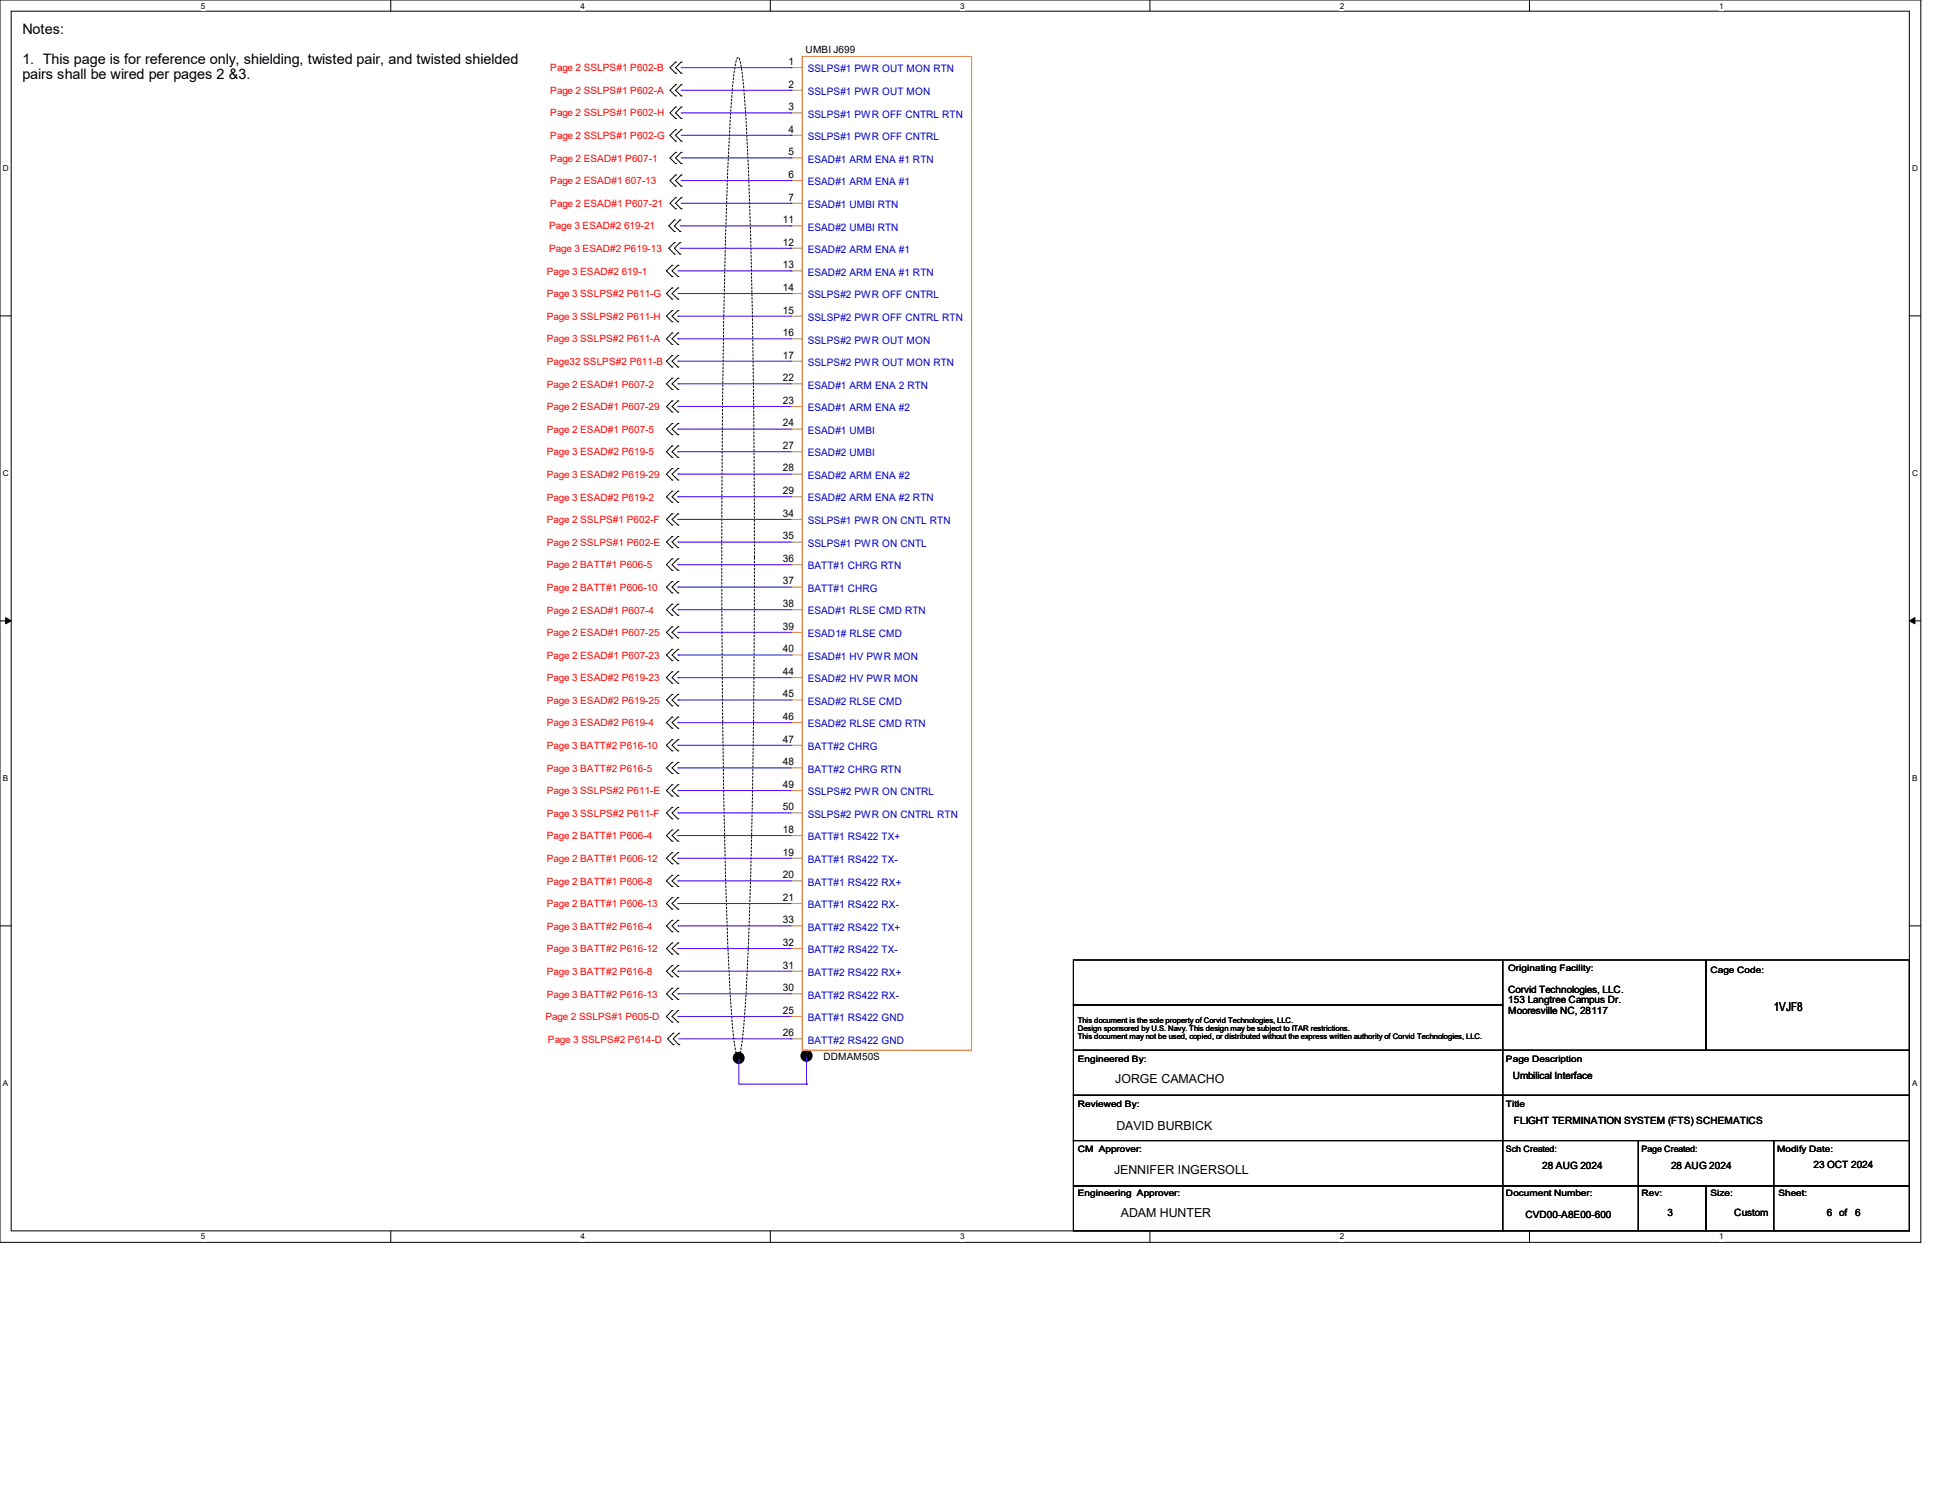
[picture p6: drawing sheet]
<svg xmlns="http://www.w3.org/2000/svg" width="279mm" height="216mm" viewBox="0 0 279 216" stroke-linecap="round" stroke-linejoin="round" font-family="sans-serif">
<defs><g id="words">
<g font-size="2.1">
<text x="3.2" y="4.8">Notes:</text>
<text x="3.2" y="9.1">1. This page is for reference only, shielding, twisted pair, and twisted shielded</text>
<text x="3.2" y="11.3">pairs shall be wired per pages 2 &amp;3.</text>
</g>
<g font-size="1.8">
<text x="255.2" y="145.5">1VJF8</text>
<text x="160.4" y="155.9">JORGE CAMACHO</text>
<text x="160.6" y="162.7">DAVID BURBICK</text>
<text x="160.3" y="169">JENNIFER INGERSOLL</text>
<text x="161.2" y="175.2">ADAM HUNTER</text>
</g>
<g font-size="1.5">
<text x="113.5" y="9.4">1</text>
<text x="113.5" y="15.9">3</text>
<text x="113.5" y="12.6">2</text>
<text x="113.5" y="19.1">4</text>
<text x="113.5" y="22.4">5</text>
<text x="113.5" y="28.9">7</text>
<text x="113.5" y="25.6">6</text>
<text x="112.6" y="32.1">11</text>
<text x="112.6" y="35.3">12</text>
<text x="112.6" y="38.6">13</text>
<text x="112.6" y="41.9">14</text>
<text x="112.6" y="45.1">15</text>
<text x="112.6" y="48.4">16</text>
<text x="112.6" y="51.6">17</text>
<text x="112.6" y="54.9">22</text>
<text x="112.6" y="58.1">23</text>
<text x="112.6" y="64.6">27</text>
<text x="112.6" y="61.4">24</text>
<text x="112.6" y="67.9">28</text>
<text x="112.6" y="71.1">29</text>
<text x="112.6" y="77.6">35</text>
<text x="112.6" y="74.4">34</text>
<text x="112.6" y="80.9">36</text>
<text x="112.6" y="87.4">38</text>
<text x="112.6" y="84.1">37</text>
<text x="112.6" y="90.6">39</text>
<text x="112.6" y="93.9">40</text>
<text x="112.6" y="97.2">44</text>
<text x="112.6" y="100.4">45</text>
<text x="112.6" y="103.6">46</text>
<text x="112.6" y="106.9">47</text>
<text x="112.6" y="110.2">48</text>
<text x="112.6" y="113.4">49</text>
<text x="112.6" y="119.9">18</text>
<text x="112.6" y="116.6">50</text>
<text x="112.6" y="123.1">19</text>
<text x="112.6" y="129.7">21</text>
<text x="112.6" y="126.4">20</text>
<text x="112.6" y="136.1">32</text>
<text x="112.6" y="132.9">33</text>
<text x="112.6" y="139.4">31</text>
<text x="112.6" y="142.7">30</text>
<text x="112.6" y="145.9">25</text>
<text x="112.6" y="149.1">26</text>
</g>
<g font-size="1.5" fill="#00c">
<text x="116.2" y="10.4">SSLPS#1 PWR OUT MON RTN</text>
<text x="116.2" y="16.9">SSLPS#1 PWR OFF CNTRL RTN</text>
<text x="116.2" y="13.7">SSLPS#1 PWR OUT MON</text>
<text x="116.2" y="20.2">SSLPS#1 PWR OFF CNTRL</text>
<text x="116.2" y="23.4">ESAD#1 ARM ENA #1 RTN</text>
<text x="116.2" y="29.9">ESAD#1 UMBI RTN</text>
<text x="116.2" y="26.7">ESAD#1 ARM ENA #1</text>
<text x="116.2" y="33.2">ESAD#2 UMBI RTN</text>
<text x="116.2" y="39.7">ESAD#2 ARM ENA #1 RTN</text>
<text x="116.2" y="36.4">ESAD#2 ARM ENA #1</text>
<text x="116.2" y="42.9">SSLPS#2 PWR OFF CNTRL</text>
<text x="116.2" y="46.2">SSLSP#2 PWR OFF CNTRL RTN</text>
<text x="116.2" y="49.4">SSLPS#2 PWR OUT MON</text>
<text x="116.2" y="52.7">SSLPS#2 PWR OUT MON RTN</text>
<text x="116.2" y="55.9">ESAD#1 ARM ENA 2 RTN</text>
<text x="116.2" y="59.2">ESAD#1 ARM ENA #2</text>
<text x="116.2" y="65.7">ESAD#2 UMBI</text>
<text x="116.2" y="62.4">ESAD#1 UMBI</text>
<text x="116.2" y="68.9">ESAD#2 ARM ENA #2</text>
<text x="116.2" y="72.2">ESAD#2 ARM ENA #2 RTN</text>
<text x="116.2" y="75.4">SSLPS#1 PWR ON CNTL RTN</text>
<text x="116.2" y="78.7">SSLPS#1 PWR ON CNTL</text>
<text x="116.2" y="82">BATT#1 CHRG RTN</text>
<text x="116.2" y="88.4">ESAD#1 RLSE CMD RTN</text>
<text x="116.2" y="85.2">BATT#1 CHRG</text>
<text x="116.2" y="91.7">ESAD1# RLSE CMD</text>
<text x="116.2" y="95">ESAD#1 HV PWR MON</text>
<text x="116.2" y="98.2">ESAD#2 HV PWR MON</text>
<text x="116.2" y="101.4">ESAD#2 RLSE CMD</text>
<text x="116.2" y="104.7">ESAD#2 RLSE CMD RTN</text>
<text x="116.2" y="108">BATT#2 CHRG</text>
<text x="116.2" y="111.2">BATT#2 CHRG RTN</text>
<text x="116.2" y="114.5">SSLPS#2 PWR ON CNTRL</text>
<text x="116.2" y="117.7">SSLPS#2 PWR ON CNTRL RTN</text>
<text x="116.2" y="124.2">BATT#1 RS422 TX-</text>
<text x="116.2" y="120.9">BATT#1 RS422 TX+</text>
<text x="116.2" y="130.7">BATT#1 RS422 RX-</text>
<text x="116.2" y="127.5">BATT#1 RS422 RX+</text>
<text x="116.2" y="137.2">BATT#2 RS422 TX-</text>
<text x="116.2" y="133.9">BATT#2 RS422 TX+</text>
<text x="116.2" y="140.5">BATT#2 RS422 RX+</text>
<text x="116.2" y="143.7">BATT#2 RS422 RX-</text>
<text x="116.2" y="147">BATT#1 RS422 GND</text>
<text x="116.2" y="150.2">BATT#2 RS422 GND</text>
</g>
<g font-size="1.4" fill="#f00">
<text x="79.2" y="10.3">Page 2 SSLPS#1 P602-B</text>
<text x="79.2" y="13.5">Page 2 SSLPS#1 P602-A</text>
<text x="79.2" y="16.8">Page 2 SSLPS#1 P602-H</text>
<text x="79.2" y="20">Page 2 SSLPS#1 P602-G</text>
<text x="79.2" y="23.3">Page 2 ESAD#1 P607-1</text>
<text x="79.2" y="26.5">Page 2 ESAD#1 607-13</text>
<text x="79.2" y="29.8">Page 2 ESAD#1 P607-21</text>
<text x="79" y="33">Page 3 ESAD#2 619-21</text>
<text x="78.7" y="39.5">Page 3 ESAD#2 619-1</text>
<text x="79" y="36.3">Page 3 ESAD#2 P619-13</text>
<text x="78.7" y="42.8">Page 3 SSLPS#2 P611-G</text>
<text x="78.7" y="46.1">Page 3 SSLPS#2 P611-H</text>
<text x="78.7" y="49.3">Page 3 SSLPS#2 P611-A</text>
<text x="78.7" y="52.5">Page32 SSLPS#2 P611-B</text>
<text x="78.7" y="55.8">Page 2 ESAD#1 P607-2</text>
<text x="78.7" y="59.1">Page 2 ESAD#1 P607-29</text>
<text x="78.7" y="62.3">Page 2 ESAD#1 P607-5</text>
<text x="78.7" y="65.5">Page 3 ESAD#2 P619-5</text>
<text x="78.7" y="68.8">Page 3 ESAD#2 P619-29</text>
<text x="78.7" y="72.1">Page 3 ESAD#2 P619-2</text>
<text x="78.7" y="75.3">Page 2 SSLPS#1 P602-F</text>
<text x="78.7" y="78.6">Page 2 SSLPS#1 P602-E</text>
<text x="78.7" y="81.8">Page 2 BATT#1 P606-5</text>
<text x="78.7" y="88.3">Page 2 ESAD#1 P607-4</text>
<text x="78.7" y="85.1">Page 2 BATT#1 P606-10</text>
<text x="78.7" y="91.6">Page 2 ESAD#1 P607-25</text>
<text x="78.7" y="94.8">Page 2 ESAD#1 P607-23</text>
<text x="78.7" y="98">Page 3 ESAD#2 P619-23</text>
<text x="78.7" y="101.3">Page 3 ESAD#2 P619-25</text>
<text x="78.7" y="107.8">Page 3 BATT#2 P616-10</text>
<text x="78.7" y="104.6">Page 3 ESAD#2 P619-4</text>
<text x="78.7" y="111.1">Page 3 BATT#2 P616-5</text>
<text x="78.7" y="114.3">Page 3 SSLPS#2 P611-E</text>
<text x="78.7" y="117.6">Page 3 SSLPS#2 P611-F</text>
<text x="78.7" y="120.8">Page 2 BATT#1 P606-4</text>
<text x="78.7" y="124.1">Page 2 BATT#1 P606-12</text>
<text x="78.7" y="127.3">Page 2 BATT#1 P606-8</text>
<text x="78.7" y="130.6">Page 2 BATT#1 P606-13</text>
<text x="78.7" y="133.8">Page 3 BATT#2 P616-4</text>
<text x="78.7" y="137.1">Page 3 BATT#2 P616-12</text>
<text x="78.7" y="140.3">Page 3 BATT#2 P616-8</text>
<text x="78.7" y="143.6">Page 3 BATT#2 P616-13</text>
<text x="78.5" y="146.8">Page 2 SSLPS#1 P605-D</text>
<text x="78.8" y="150.1">Page 3 SSLPS#2 P614-D</text>
</g>
<g font-size="1.4">
<text x="115.9" y="7.7">UMBI J699</text>
<text x="217" y="142.9">Corvid Technologies, LLC.</text>
<text x="217" y="144.4">153 Langtree Campus Dr.</text>
<text x="217" y="145.9">Mooresville NC, 28117</text>
<text x="118.5" y="152.5">DDMAM50S</text>
<text x="217.6" y="155.3">Umbilical Interface</text>
<text x="217.8" y="161.8">FLIGHT TERMINATION SYSTEM (FTS) SCHEMATICS</text>
<text x="221.9" y="168.3">28 AUG 2024</text>
<text x="240.4" y="168.3">28 AUG 2024</text>
<text x="260.9" y="168.1">23 OCT 2024</text>
<text x="219.5" y="175.3">CVD00-A8E00-600</text>
<text x="239.9" y="175">3</text>
<text x="249.5" y="175">Custom</text>
<text x="262.8" y="175">6 of</text>
<text x="266.9" y="175">6</text>
</g>
<g font-size="1.3">
<text x="217" y="139.8">Originating Facility:</text>
<text x="246.1" y="140">Cage Code:</text>
<text x="155.1" y="152.8">Engineered By:</text>
<text x="216.7" y="152.8">Page Description</text>
<text x="155.1" y="159.3">Reviewed By:</text>
<text x="216.7" y="159.3">Title</text>
<text x="155.1" y="165.9">CM Approver:</text>
<text x="216.7" y="165.9">Sch Created:</text>
<text x="236.2" y="165.9">Page Created:</text>
<text x="255.7" y="165.9">Modify Date:</text>
<text x="155.1" y="172.2">Engineering Approver:</text>
<text x="216.7" y="172.2">Document Number:</text>
<text x="236.2" y="172.2">Rev:</text>
<text x="246.1" y="172.2">Size:</text>
<text x="255.9" y="172.2">Sheet:</text>
</g>
<g font-size="1.2">
<text x="28.9" y="1.2">5</text>
<text x="83.5" y="1.2">4</text>
<text x="138.1" y="1.2">3</text>
<text x="192.7" y="1.2">2</text>
<text x="247.4" y="1.2">1</text>
<text x=".4" y="24.6">D</text>
<text x="275.1" y="24.6">D</text>
<text x=".4" y="68.5">C</text>
<text x="275.1" y="68.5">C</text>
<text x=".4" y="112.4">B</text>
<text x="275.1" y="112.4">B</text>
<text x=".4" y="156.3">A</text>
<text x="275.1" y="156.3">A</text>
<text x="28.9" y="178.4">5</text>
<text x="83.5" y="178.4">4</text>
<text x="138.1" y="178.4">3</text>
<text x="192.7" y="178.4">2</text>
<text x="247.4" y="178.4">1</text>
</g>
<g font-size="1.1">
<text x="155.1" y="147.2">This document is the sole property of Corvid Technologies, LLC.</text>
<text x="155.1" y="148.3">Design sponsored by U.S. Navy. This design may be subject to ITAR restrictions.</text>
<text x="155.1" y="149.5">This document may not be used, copied, or distributed without the express written authority of Corvid Technologies, LLC.</text>
</g>
</g></defs>
<path d="M0 0h276.4v178.8h-276.4zM1.6 1.6h273.1v175.6h-273.1z" fill="none" stroke="#000" stroke-width=".14"/>
<g fill="#fff">
<path d="M28.9 .2h.6v1.3h-.6z"/>
<path d="M28.9 177.3h.6v1.3h-.6z"/>
</g>
<path d="M56.2 0v1.6M56.2 177.2v1.6" fill="none" stroke="#000" stroke-width=".14"/>
<g fill="#fff">
<path d="M83.5 .2h.6v1.3h-.6z"/>
<path d="M83.5 177.3h.6v1.3h-.6z"/>
</g>
<path d="M110.8 0v1.6M110.8 177.2v1.6" fill="none" stroke="#000" stroke-width=".14"/>
<g fill="#fff">
<path d="M138.1 .2h.6v1.3h-.6z"/>
<path d="M138.1 177.3h.6v1.3h-.6z"/>
</g>
<path d="M165.4 0v1.6M165.4 177.2v1.6" fill="none" stroke="#000" stroke-width=".14"/>
<g fill="#fff">
<path d="M192.7 .2h.6v1.3h-.6z"/>
<path d="M192.7 177.3h.6v1.3h-.6z"/>
</g>
<path d="M220 0v1.6M220 177.2v1.6" fill="none" stroke="#000" stroke-width=".14"/>
<g fill="#fff">
<path d="M247.4 .2h.5v1.3h-.5z"/>
<path d="M247.4 177.3h.5v1.3h-.5z"/>
<path d="M.4 23.5h.8v1.3h-.8z"/>
<path d="M275.1 23.5h.8v1.3h-.8z"/>
<path d="M.4 67.4h.8v1.3h-.8z"/>
<path d="M275.1 67.4h.8v1.3h-.8z"/>
</g>
<path d="M0 45.5h1.6M274.7 45.5h1.6" fill="none" stroke="#000" stroke-width=".14"/>
<g fill="#fff">
<path d="M.4 111.3h.7v1.3h-.7z"/>
<path d="M275.1 111.3h.7v1.3h-.7z"/>
</g>
<path d="M0 89.4h1.6M274.7 89.4h1.6" fill="none" stroke="#000" stroke-width=".14"/>
<path d="M.8 88.9l.8 .5-.8 .4zM274.7 89.4l.8-.5v.9z" fill="#000" stroke="#000" stroke-width=".14"/>
<g fill="#fff">
<path d="M.4 155.2h.7v1.3h-.7z"/>
<path d="M275.1 155.2h.7v1.3h-.7z"/>
</g>
<g fill="none" stroke="#000" stroke-width=".14">
<path d="M97.2 8.9h.1M97.2 10.5h.1M97.2 12.2h.1M97.2 13.8h.1M97.2 15.4h.1M97.2 17.1h.1M97.2 18.7h.1M97.2 8.9l-.8 .8 .8 .8M97.2 12.2l-.8 .8 .8 .8M97.2 15.4l-.8 .9 .8 .8M97.2 18.7l-.8 .8 .8 .8M98 8.9h.1"/>
<path d="M98 10.5h.1M98 12.2h.1M98 13.8h.1M98 15.4h.1M98 17.1h.1M98 18.7h.1M98 8.9l-.8 .8 .8 .8M98 12.2l-.8 .8 .8 .8M98 15.4l-.8 .9 .8 .8M98 18.7l-.8 .8 .8 .8M96.7 38.2h.1M96.7 39.8h.1"/>
<path d="M96.7 38.2l-.8 .8 .8 .8M97 31.7h.1M97 33.3h.1M97 34.9h.1M97 36.6h.1M97 31.7l-.8 .8 .8 .8M97 34.9l-.8 .8 .8 .9M97.2 20.3h.1M97.2 21.9h.1M97.2 23.5h.1M97.2 25.2h.1M97.2 26.8h.1"/>
<path d="M97.2 28.4h.1M97.2 30.1h.1M97.2 21.9l-.8 .8 .8 .8M97.2 25.2l-.8 .8 .8 .8M97.2 28.4l-.8 .9 .8 .8M97.5 38.2h.1M97.5 39.8h.1M97.5 38.2l-.8 .8 .8 .8M97.8 31.7h.1M97.8 33.3h.1M97.8 34.9h.1M97.8 36.6h.1"/>
<path d="M97.8 31.7l-.8 .8 .8 .8M97.8 34.9l-.8 .8 .8 .9M98 20.3h.1M98 21.9h.1M98 23.5h.1M98 25.2h.1M98 26.8h.1M98 28.4h.1M98 30.1h.1M98 21.9l-.8 .8 .8 .8M98 25.2l-.8 .8 .8 .8M98 28.4l-.8 .9 .8 .8"/>
<path d="M96.7 41.4h.1M96.7 43.1h.1M96.7 44.7h.1M96.7 46.3h.1M96.7 47.9h.1M96.7 49.6h.1M96.7 51.2h.1M96.7 52.8h.1M96.7 54.4h.1M96.7 56h.1M96.7 57.7h.1M96.7 59.3h.1"/>
<path d="M96.7 41.4l-.8 .8 .8 .9M96.7 44.7l-.8 .8 .8 .8M96.7 47.9l-.8 .9 .8 .8M96.7 51.2l-.8 .8 .8 .8M96.7 54.4l-.8 .8 .8 .8M96.7 57.7l-.8 .8 .8 .8M97.5 41.4h.1M97.5 43.1h.1M97.5 44.7h.1M97.5 46.3h.1M97.5 47.9h.1M97.5 49.6h.1"/>
<path d="M97.5 51.2h.1M97.5 52.8h.1M97.5 54.4h.1M97.5 56h.1M97.5 57.7h.1M97.5 59.3h.1M97.5 41.4l-.8 .8 .8 .9M97.5 44.7l-.8 .8 .8 .8M97.5 47.9l-.8 .9 .8 .8M97.5 51.2l-.8 .8 .8 .8M97.5 54.4l-.8 .8 .8 .8M97.5 57.7l-.8 .8 .8 .8"/>
<path d="M96.7 67.4h.1M96.7 69.1h.1M96.7 70.7h.1M96.7 72.3h.1M96.7 61h.1M96.7 62.6h.1M96.7 64.2h.1M96.7 65.8h.1M96.7 74h.1M96.7 75.6h.1M96.7 77.2h.1M96.7 78.8h.1"/>
<path d="M96.7 67.4l-.8 .8 .8 .9M96.7 70.7l-.8 .8 .8 .8M96.7 61l-.8 .8 .8 .8M96.7 64.2l-.8 .8 .8 .8M96.7 74l-.8 .8 .8 .8M96.7 77.2l-.8 .8 .8 .8M97.5 67.4h.1M97.5 69.1h.1M97.5 70.7h.1M97.5 72.3h.1M97.5 61h.1M97.5 62.6h.1"/>
<path d="M97.5 64.2h.1M97.5 65.8h.1M97.5 74h.1M97.5 75.6h.1M97.5 77.2h.1M97.5 78.8h.1M97.5 67.4l-.8 .8 .8 .9M97.5 70.7l-.8 .8 .8 .8M97.5 61l-.8 .8 .8 .8M97.5 64.2l-.8 .8 .8 .8M97.5 74l-.8 .8 .8 .8M97.5 77.2l-.8 .8 .8 .8"/>
<path d="M96.7 87h.1M96.7 88.6h.1M96.7 90.2h.1M96.7 91.8h.1M96.7 80.4h.1M96.7 82.1h.1M96.7 83.7h.1M96.7 85.3h.1M96.7 93.5h.1M96.7 95.1h.1M96.7 96.7h.1M96.7 98.3h.1"/>
<path d="M96.7 99.9h.1M96.7 87l-.8 .8 .8 .8M96.7 90.2l-.8 .8 .8 .8M96.7 80.4l-.8 .9 .8 .8M96.7 83.7l-.8 .8 .8 .8M96.7 93.5l-.8 .8 .8 .8M96.7 96.7l-.8 .8 .8 .8M96.7 99.9l-.8 .9 .8 .8M97.5 87h.1M97.5 88.6h.1M97.5 90.2h.1M97.5 91.8h.1"/>
<path d="M97.5 80.4h.1M97.5 82.1h.1M97.5 83.7h.1M97.5 85.3h.1M97.5 93.5h.1M97.5 95.1h.1M97.5 96.7h.1M97.5 98.3h.1M97.5 99.9h.1M97.5 87l-.8 .8 .8 .8M97.5 90.2l-.8 .8 .8 .8M97.5 80.4l-.8 .9 .8 .8"/>
<path d="M97.5 83.7l-.8 .8 .8 .8M97.5 93.5l-.8 .8 .8 .8M97.5 96.7l-.8 .8 .8 .8M97.5 99.9l-.8 .9 .8 .8M96.7 112.9h.1M96.7 114.6h.1M96.7 116.2h.1M96.7 117.9h.1M96.7 119.5h.1M96.7 106.5h.1M96.7 108.1h.1M96.7 109.7h.1"/>
<path d="M96.7 111.3h.1M96.7 101.6h.1M96.7 103.2h.1M96.7 104.8h.1M96.7 112.9l-.8 .9 .8 .8M96.7 116.2l-.8 .8 .8 .9M96.7 119.5l-.8 .8 .8 .8M96.7 106.5l-.8 .8 .8 .8M96.7 109.7l-.8 .8 .8 .8M96.7 103.2l-.8 .8 .8 .8M97.5 112.9h.1M97.5 114.6h.1"/>
<path d="M97.5 116.2h.1M97.5 117.9h.1M97.5 119.5h.1M97.5 106.5h.1M97.5 108.1h.1M97.5 109.7h.1M97.5 111.3h.1M97.5 101.6h.1M97.5 103.2h.1M97.5 104.8h.1M97.5 112.9l-.8 .9 .8 .8M97.5 116.2l-.8 .8 .8 .9"/>
<path d="M97.5 119.5l-.8 .8 .8 .8M97.5 106.5l-.8 .8 .8 .8M97.5 109.7l-.8 .8 .8 .8M97.5 103.2l-.8 .8 .8 .8M0 133.3h1.6M96.7 139h.1M96.7 132.5h.1M96.7 134.1h.1M96.7 135.7h.1M96.7 137.3h.1M96.7 121.1h.1M96.7 122.7h.1"/>
<path d="M96.7 124.3h.1M96.7 126h.1M96.7 127.6h.1M96.7 129.2h.1M96.7 130.9h.1M96.7 139l-.8 .8 .8 .8M96.7 132.5l-.8 .8 .8 .8M96.7 135.7l-.8 .8 .8 .8M96.7 122.7l-.8 .8 .8 .8M96.7 126l-.8 .8 .8 .8M96.7 129.2l-.8 .8 .8 .9M97.5 139h.1"/>
<path d="M97.5 132.5h.1M97.5 134.1h.1M97.5 135.7h.1M97.5 137.3h.1M97.5 121.1h.1M97.5 122.7h.1M97.5 124.3h.1M97.5 126h.1M97.5 127.6h.1M97.5 129.2h.1M97.5 130.9h.1M97.5 139l-.8 .8 .8 .8"/>
<path d="M97.5 132.5l-.8 .8 .8 .8M97.5 135.7l-.8 .8 .8 .8M97.5 122.7l-.8 .8 .8 .8M97.5 126l-.8 .8 .8 .8M97.5 129.2l-.8 .8 .8 .9M154.4 138.2h61.8v6.5h-61.8zM216.2 138.2h29.2v13h-29.2zM245.4 138.2h29.3v13h-29.3zM274.7 133.3h1.6M96.7 140.6h.1M96.7 142.2h.1M96.7 143.8h.1"/>
<path d="M96.7 145.5h.1M96.7 147.1h.1M96.7 142.2l-.8 .8 .8 .8M96.7 145.5l-.8 .8 .8 .8M96.9 148.7h.1M96.9 150.4h.1M96.9 148.7l-.8 .8 .8 .9M97.5 140.6h.1M97.5 142.2h.1M97.5 143.8h.1M97.5 145.5h.1M97.5 147.1h.1"/>
<path d="M97.5 142.2l-.8 .8 .8 .8M97.5 145.5l-.8 .8 .8 .8M97.7 148.7h.1M97.7 150.4h.1M97.7 148.7l-.8 .8 .8 .9M154.4 157.6h61.8v6.6h-61.8zM154.4 144.7h61.8v6.5h-61.8zM154.4 151.2h61.8v6.4h-61.8zM216.2 157.6h58.5v6.6h-58.5zM216.2 151.2h58.5v6.4h-58.5zM154.4 164.2h61.8v6.5h-61.8zM154.4 170.7h61.8v6.5h-61.8z"/>
<path d="M216.2 164.2h19.5v6.5h-19.5zM216.2 170.7h19.5v6.5h-19.5zM235.7 164.2h19.5v6.5h-19.5zM235.7 170.7h9.7v6.5h-9.7zM245.4 170.7h9.8v6.5h-9.8zM255.2 164.2h19.5v6.5h-19.5zM255.2 170.7h19.5v6.5h-19.5z"/>
</g>
<path d="M106.2 8.3l.2 .1a35.4 35.4 0 0 1 .8 7.5 1308.3 1308.3 0 0 1 1.3 74 986.9 986.9 0 0 1-1.4 56.6l-.1 1.6a16.3 16.3 0 0 1-.6 3.8l-.2 .2-.2-.2a35.4 35.4 0 0 1-.9-7.4 1308.3 1308.3 0 0 1-1.2-74.1 986.9 986.9 0 0 1 1.4-56.5l.1-1.7a16.3 16.3 0 0 1 .6-3.8z" fill="none" stroke="#000" stroke-width=".14" stroke-dasharray=".3"/>
<g fill="#000" stroke="#000" stroke-width=".14">
<circle cx="106.3" cy="152.3" r=".79"/>
<circle cx="116" cy="152" r=".8"/>
</g>
<path d="M115.4 8.1h24.4v143.1h-24.4z" fill="none" stroke="#cc8006" stroke-width=".14"/>
<g fill="none" stroke="#a84" stroke-width=".14">
<path d="M113.8 19.5h.1M113.8 16.3h.1M113.8 9.7h.1M113.8 13h.1M113.8 19.5h1.6M113.8 16.3h1.6M113.8 9.7h1.6M113.8 13h1.6M113.8 29.3h.1M113.8 32.5h.1M113.8 39h.1M113.8 35.7h.1"/>
<path d="M113.8 26h.1M113.8 22.7h.1M113.8 29.3h1.6M113.8 32.5h1.6M113.8 39h1.6M113.8 35.7h1.6M113.8 26h1.6M113.8 22.7h1.6M113.8 55.2h.1M113.8 58.5h.1M113.8 48.8h.1M113.8 42.2h.1"/>
<path d="M113.8 45.5h.1M113.8 52h.1M113.8 55.2h1.6M113.8 58.5h1.6M113.8 48.8h1.6M113.8 42.2h1.6M113.8 45.5h1.6M113.8 52h1.6M113.8 68.2h.1M113.8 65h.1M113.8 71.5h.1M113.8 61.8h.1"/>
<path d="M113.8 78h.1M113.8 74.8h.1M113.8 68.2h1.6M113.8 65h1.6M113.8 71.5h1.6M113.8 61.8h1.6M113.8 78h1.6M113.8 74.8h1.6M113.8 87.8h.1M113.8 91h.1M113.8 94.3h.1M113.8 97.5h.1"/>
<path d="M113.8 84.5h.1M113.8 81.3h.1M113.8 87.8h1.6M113.8 91h1.6M113.8 94.3h1.6M113.8 97.5h1.6M113.8 84.5h1.6M113.8 81.3h1.6M113.8 100.8h.1M113.8 104h.1M113.8 107.3h.1M113.8 110.5h.1"/>
<path d="M113.8 113.8h.1M113.8 117h.1M113.8 100.8h1.6M113.8 104h1.6M113.8 107.3h1.6M113.8 110.5h1.6M113.8 113.8h1.6M113.8 117h1.6M113.8 139.8h.1M113.8 136.5h.1M113.8 133.3h.1M113.8 130h.1"/>
<path d="M113.8 126.8h.1M113.8 123.5h.1M113.8 120.3h.1M113.8 139.8h1.6M113.8 136.5h1.6M113.8 133.3h1.6M113.8 130h1.6M113.8 126.8h1.6M113.8 123.5h1.6M113.8 120.3h1.6M113.8 143h.1M113.8 146.3h.1"/>
<path d="M113.8 149.5h.1M113.8 143h1.6M113.8 146.3h1.6M113.8 149.5h1.6"/>
</g>
<g fill="none" stroke="#4200ff" stroke-width=".14">
<path d="M98 9.7h15.8M98 13h15.8M98 16.3h15.8M98 19.5h15.8M113.8 9.7h.1M113.8 13h.1M113.8 16.3h.1M113.8 19.5h.1M97.5 39h16.3M97.8 32.5h16M97.8 35.7h16M98 22.7h15.8"/>
<path d="M98 26h15.8M98 29.3h15.8M113.8 22.7h.1M113.8 26h.1M113.8 29.3h.1M113.8 32.5h.1M113.8 35.7h.1M113.8 39h.1M97.5 45.5h.1M97.5 48.8h.1M97.5 52h.1M97.5 55.2h.1"/>
<path d="M97.5 58.5h.1M97.5 42.2h16.3M97.5 45.5h16.3M97.5 48.8h16.3M97.5 52h16.3M97.5 55.2h16.3M97.5 58.5h16.3M113.8 42.2h.1M97.5 68.2h.1M97.5 71.5h.1M97.5 61.8h.1M97.5 65h.1"/>
<path d="M97.5 74.8h.1M97.5 78h.1M97.5 68.2h16.3M97.5 71.5h16.3M97.5 61.8h16.3M97.5 65h16.3M97.5 74.8h16.3M97.5 78h16.3M97.5 87.8h.1M97.5 91h.1M97.5 94.3h.1M97.5 81.3h.1"/>
<path d="M97.5 84.5h.1M97.5 97.5h.1M97.5 87.8h16.3M97.5 91h16.3M97.5 94.3h16.3M97.5 81.3h16.3M97.5 84.5h16.3M97.5 97.5h16.3M97.5 100.8h.1M97.5 104h.1M97.5 107.3h.1M97.5 110.5h.1"/>
<path d="M97.5 113.8h.1M97.5 117h.1M97.5 100.8h16.3M97.5 104h16.3M97.5 107.3h16.3M97.5 110.5h16.3M97.5 113.8h16.3M97.5 117h16.3M97.5 120.3h.1M97.5 123.5h.1M97.5 126.8h.1M97.5 130h.1"/>
<path d="M97.5 133.3h.1M97.5 136.5h.1M97.5 139.8h.1M97.5 120.3h16.3M97.5 123.5h16.3M97.5 126.8h16.3M97.5 130h16.3M97.5 133.3h16.3M97.5 136.5h16.3M97.5 139.8h16.3M97.5 143h.1M97.5 146.3h.1"/>
<path d="M97.5 143h16.3M97.5 146.3h16.3M97.7 149.5h16.1M106.3 152.5h.1M106.3 152.5v3.5h9.7M113.8 149.5h.1M116 156h.1M116 152.1v3.9"/>
</g>
<use href="#words"/>
</svg>
